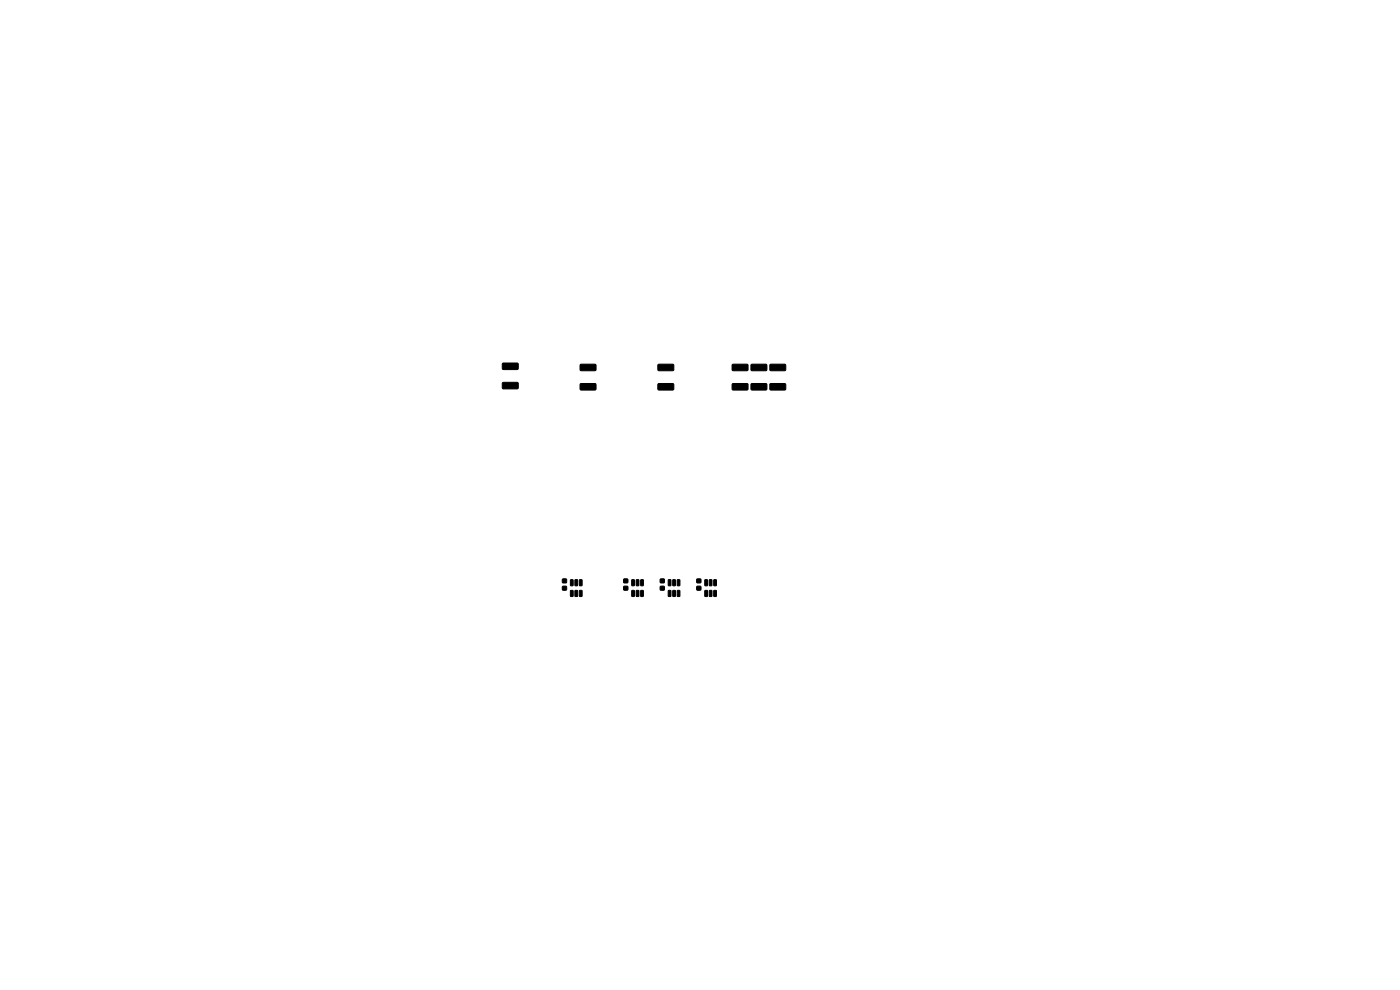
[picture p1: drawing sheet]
<svg xmlns="http://www.w3.org/2000/svg" width="297mm" height="210mm" viewBox="0 0 297 210" stroke-linecap="round" stroke-linejoin="round" font-family="sans-serif">
<g fill="#000" stroke="#000" stroke-width=".21">
<path d="M106.6 77.1l3.2-.1 .1 .3v.9l-.2 .2h-3l-.2-.3zM123.1 77.3h3.2l.2 .2-.1 1-.2 .2-3-.1-.1-.2zM139.6 77.3h3.2l.1 .2v1l-.2 .2-3-.1-.2-.2zM155.4 77.3h3.1l.2 .2v1l-.2 .2-3-.1-.2-.2zM159.4 77.3h3.1l.2 .2v1l-.2 .2-3-.1-.2-.2zM163.4 77.3h3.1l.2 .2v1l-.2 .2-3-.1-.2-.2zM106.6 81.2l3.2-.1 .1 .3v.9l-.2 .2h-3l-.2-.2zM123.1 81.4h3.2l.2 .2-.1 1-.2 .1h-3l-.1-.2zM139.6 81.4h3.2l.1 .2v1l-.2 .1h-3l-.2-.2zM155.4 81.4h3.1l.2 .2v1l-.2 .1h-3l-.2-.2zM159.4 81.4h3.1l.2 .2v1l-.2 .1h-3l-.2-.2zM163.4 81.4h3.1l.2 .2v1l-.2 .1h-3l-.2-.2z"/>
<path d="M119.3 122.8h.9v.8h-.9zM119.3 124.4h.9v.8h-.9zM121 125.3h.6l-.1 1.2h-.5zM121 123h.6l-.1 1.3-.5-.1zM122 125.3h.5v1.2h-.5zM122 123h.5v1.3l-.5-.1zM122.9 125.3h.6l-.1 1.2h-.5zM122.9 123h.6l-.1 1.3-.5-.1zM132.3 122.8h.9v.8h-.9zM132.3 124.4h.9v.8h-.9zM134 125.3h.6l-.1 1.2h-.5zM134 123h.6l-.1 1.3-.5-.1z"/>
<path d="M135 125.3h.5v1.2h-.5zM135 123h.5v1.3l-.5-.1zM135.9 125.3h.6l-.1 1.2h-.5zM135.9 123h.6l-.1 1.3-.5-.1zM140.1 122.8h.8v.8h-.8zM140.1 124.4h.8v.8h-.8zM141.8 125.3h.5v1.2h-.5zM141.8 123h.5v1.3l-.5-.1zM142.7 125.3h.6l-.1 1.2h-.5zM142.7 123h.6l-.1 1.3-.5-.1zM143.7 125.3h.5v1.2h-.5zM143.7 123h.5v1.3l-.5-.1z"/>
<path d="M147.8 122.8h.9v.8h-.9zM147.8 124.4h.9v.8h-.9zM149.5 125.3h.6l-.1 1.2h-.5zM149.5 123h.6l-.1 1.3-.5-.1zM150.5 125.3h.5v1.2h-.5zM150.5 123h.5v1.3l-.5-.1zM151.4 125.3h.6l-.1 1.2h-.5zM151.4 123h.6l-.1 1.3-.5-.1z"/>
</g>
</svg>
